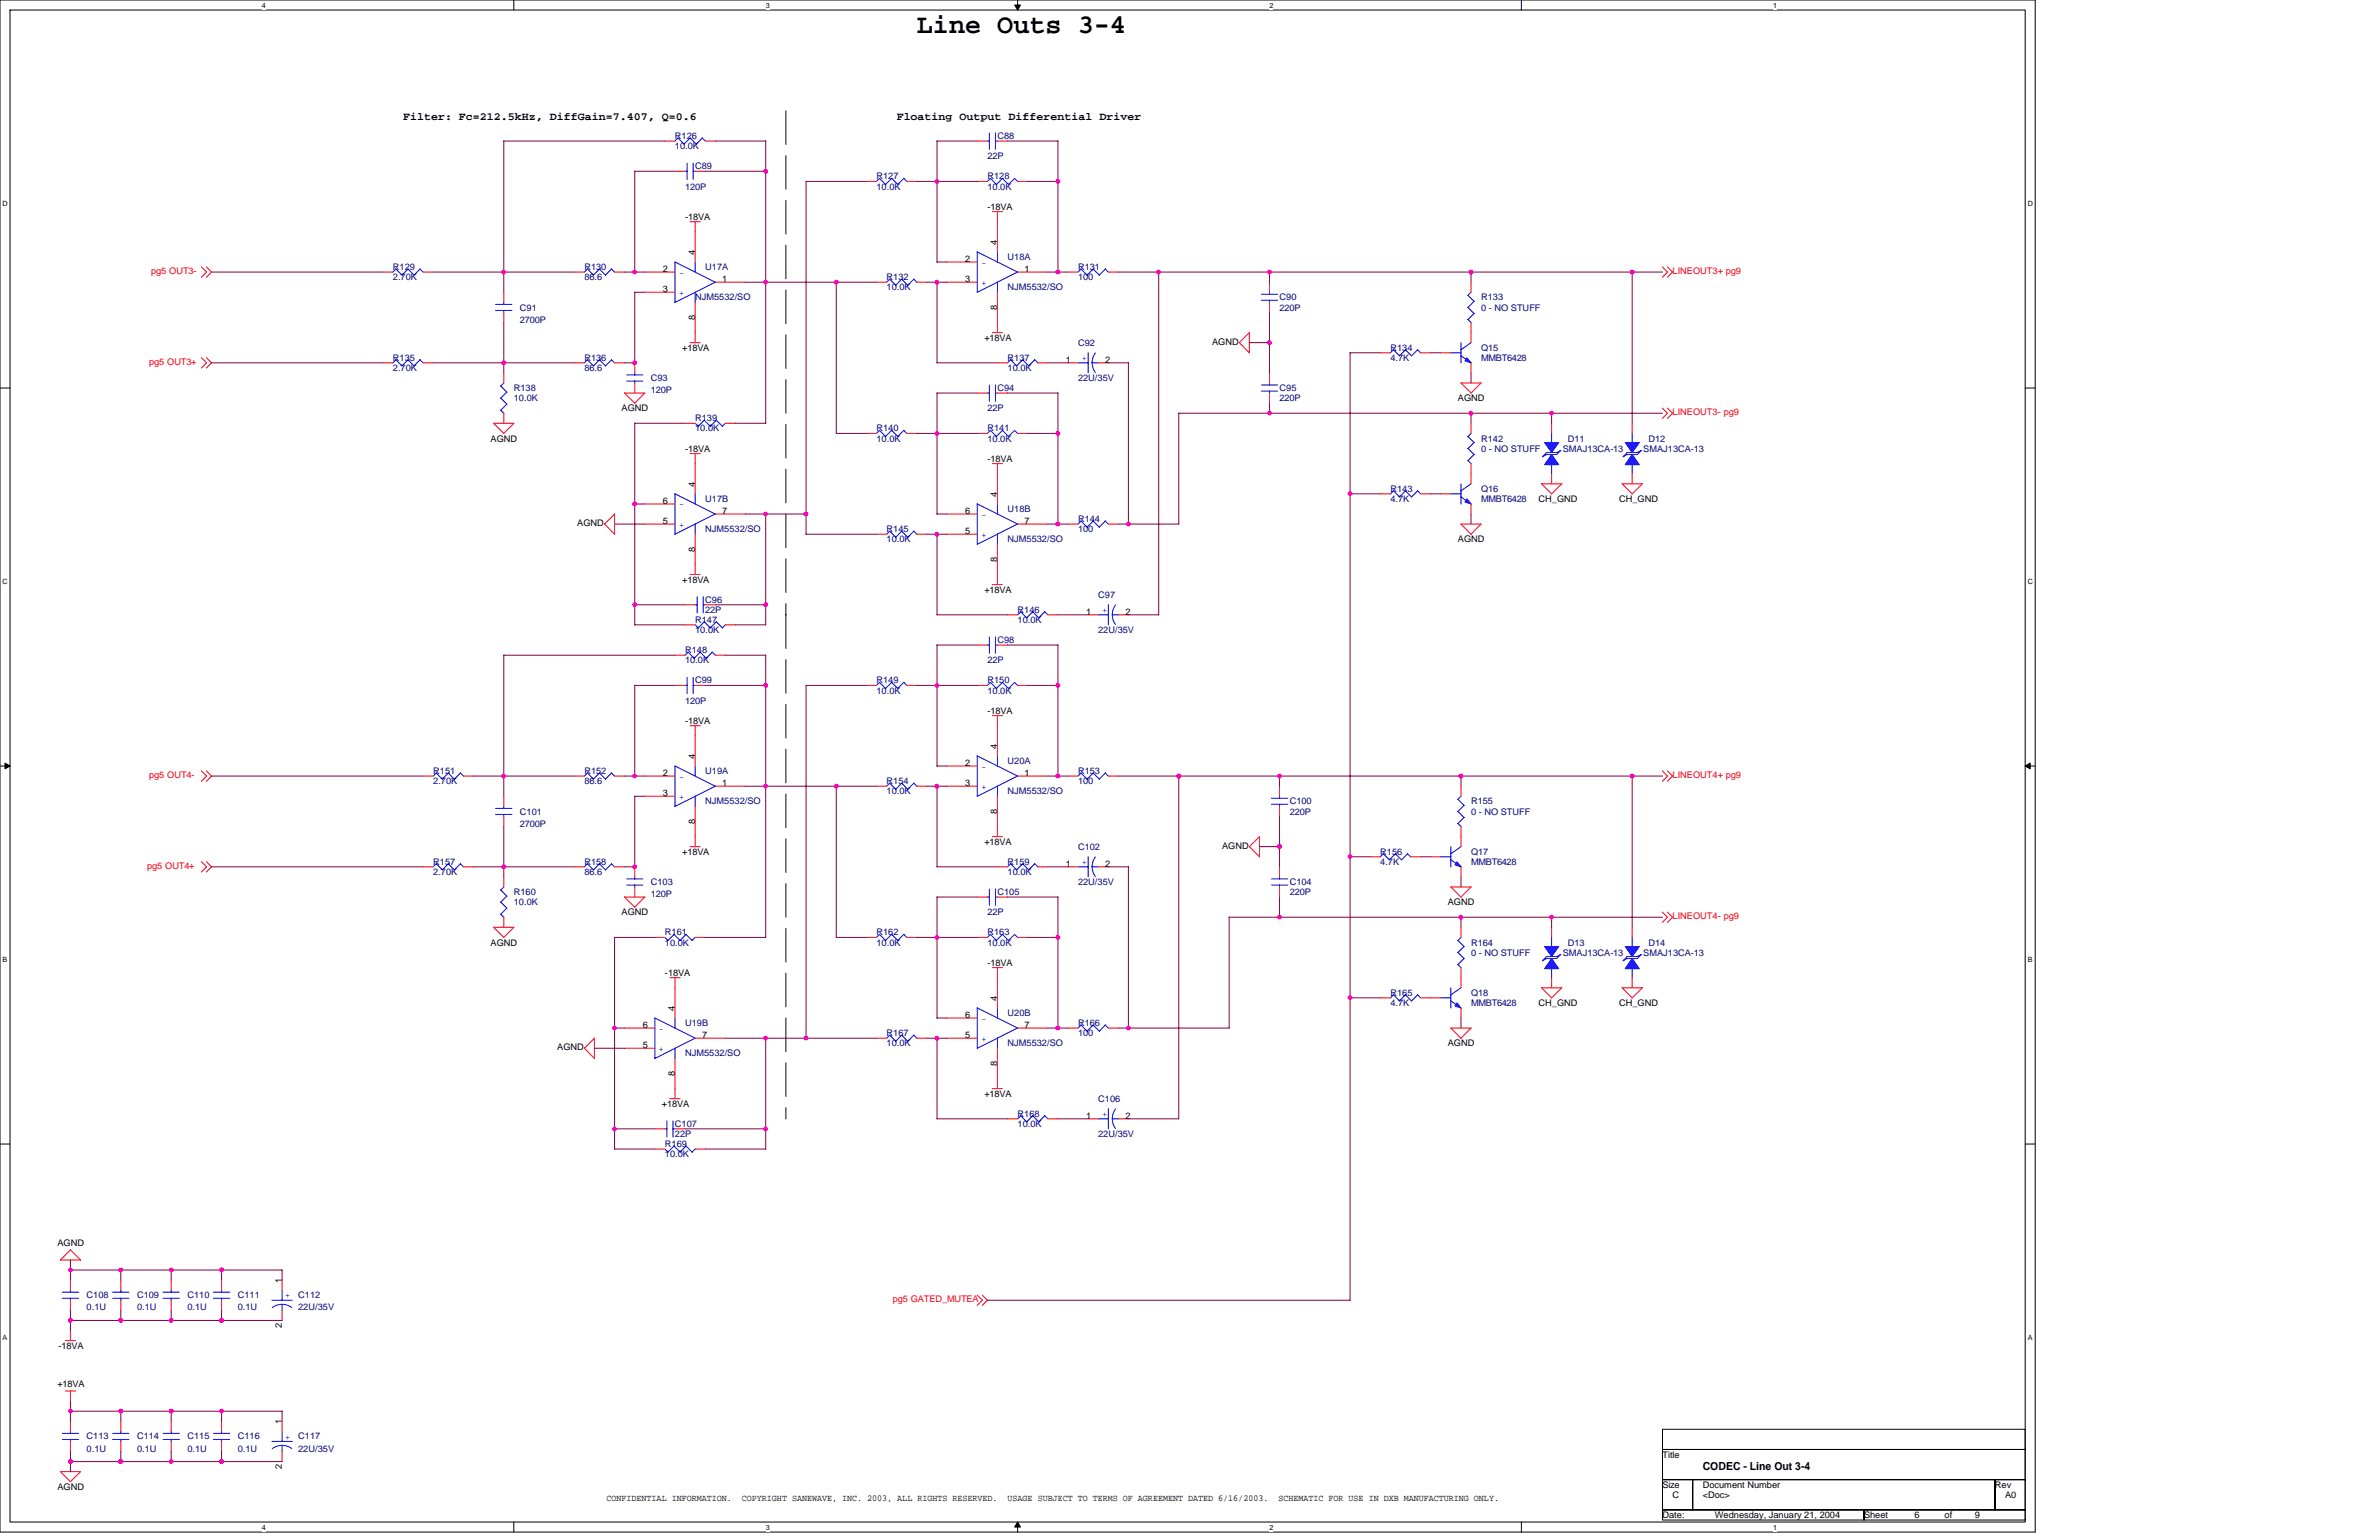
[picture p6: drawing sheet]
<svg xmlns="http://www.w3.org/2000/svg" width="432mm" height="279mm" viewBox="0 0 432 279" stroke-linecap="round" stroke-linejoin="round" font-family="sans-serif">
<defs><g id="words">
<text font-size="4.9" x="166.4" y="6">Line Outs 3-4</text>
<g font-size="2">
<text x="73.2" y="21.8">Filter: Fc=212.5kHz, DiffGain=7.407, Q=0.6</text>
<text x="162.8" y="21.8">Floating Output Differential Driver</text>
<text x="309.1" y="266.7">CODEC - Line Out 3-4</text>
</g>
<g font-size="1.7" fill="#000080">
<text x="122.5" y="25.3">R126</text>
<text x="122.5" y="27.1">10.0K</text>
<text x="179.2" y="28.9">22P</text>
<text x="181" y="25.3">C88</text>
<text x="124.4" y="34.4">120P</text>
<text x="126.2" y="30.7">C89</text>
<text x="159.1" y="32.6">R127</text>
<text x="159.1" y="34.4">10.0K</text>
<text x="179.2" y="32.6">R128</text>
<text x="179.2" y="34.4">10.0K</text>
<text x="182.9" y="47.2">U18A</text>
<text x="71.3" y="49">R129</text>
<text x="71.3" y="50.8">2.70K</text>
<text x="106.1" y="49">R130</text>
<text x="106.1" y="50.8">86.6</text>
<text x="128" y="49">U17A</text>
<text x="160.9" y="50.8">R132</text>
<text x="160.9" y="52.7">10.0K</text>
<text x="182.9" y="52.7">NJM5532/SO</text>
<text x="195.7" y="49">R131</text>
<text x="195.7" y="50.8">100</text>
<text x="94.4" y="56.3">C91</text>
<text x="94.4" y="58.5">2700P</text>
<text x="126.2" y="54.5">NJM5532/SO</text>
<text x="232.2" y="54.5">C90</text>
<text x="232.2" y="56.3">220P</text>
<text x="268.8" y="54.5">R133</text>
<text x="268.8" y="56.3">0 - NO STUFF</text>
<text x="71.3" y="65.5">R135</text>
<text x="106.1" y="65.5">R136</text>
<text x="182.9" y="65.5">R137</text>
<text x="195.7" y="62.7">C92</text>
<text x="252.4" y="63.6">R134</text>
<text x="252.4" y="65.5">4.7K</text>
<text x="268.8" y="63.6">Q15</text>
<text x="268.8" y="65.5">MMBT6428</text>
<text x="71.3" y="67.3">2.70K</text>
<text x="93.3" y="71">R138</text>
<text x="106.1" y="67.3">86.6</text>
<text x="118.1" y="69.1">C93</text>
<text x="118.1" y="71.3">120P</text>
<text x="181" y="71">C94</text>
<text x="182.9" y="67.3">10.0K</text>
<text x="195.7" y="69.1">22U/35V</text>
<text x="232.2" y="71">C95</text>
<text x="93.3" y="72.8">10.0K</text>
<text x="126.2" y="76.5">R139</text>
<text x="179.2" y="74.6">22P</text>
<text x="232.2" y="72.8">220P</text>
<text x="126.2" y="78.3">10.0K</text>
<text x="159.1" y="78.3">R140</text>
<text x="159.1" y="80.1">10.0K</text>
<text x="179.2" y="78.3">R141</text>
<text x="179.2" y="80.1">10.0K</text>
<text x="268.8" y="80.1">R142</text>
<text x="268.8" y="81.9">0 - NO STUFF</text>
<text x="283.6" y="81.9">SMAJ13CA-13</text>
<text x="284.5" y="80.1">D11</text>
<text x="298.3" y="81.9">SMAJ13CA-13</text>
<text x="299.2" y="80.1">D12</text>
<text x="252.4" y="89.3">R143</text>
<text x="268.8" y="89.3">Q16</text>
<text x="128" y="91.1">U17B</text>
<text x="182.9" y="92.9">U18B</text>
<text x="195.7" y="94.7">R144</text>
<text x="252.4" y="91.1">4.7K</text>
<text x="268.8" y="91.1">MMBT6428</text>
<text x="128" y="96.6">NJM5532/SO</text>
<text x="160.9" y="96.6">R145</text>
<text x="160.9" y="98.4">10.0K</text>
<text x="182.9" y="98.4">NJM5532/SO</text>
<text x="195.7" y="96.6">100</text>
<text x="126.2" y="113">R147</text>
<text x="128" y="109.4">C96</text>
<text x="128" y="111.2">22P</text>
<text x="184.7" y="111.2">R146</text>
<text x="184.7" y="113">10.0K</text>
<text x="199.3" y="108.5">C97</text>
<text x="124.4" y="118.5">R148</text>
<text x="126.2" y="114.9">10.0K</text>
<text x="181" y="116.7">C98</text>
<text x="199.3" y="114.9">22U/35V</text>
<text x="124.4" y="120.4">10.0K</text>
<text x="126.2" y="124">C99</text>
<text x="159.1" y="124">R149</text>
<text x="159.1" y="125.8">10.0K</text>
<text x="179.2" y="124">R150</text>
<text x="179.2" y="125.8">10.0K</text>
<text x="179.2" y="120.4">22P</text>
<text x="124.4" y="127.7">120P</text>
<text x="78.6" y="140.5">R151</text>
<text x="78.6" y="142.3">2.70K</text>
<text x="106.1" y="140.5">R152</text>
<text x="106.1" y="142.3">86.6</text>
<text x="128" y="140.5">U19A</text>
<text x="160.9" y="142.3">R154</text>
<text x="182.9" y="138.6">U20A</text>
<text x="195.7" y="140.5">R153</text>
<text x="195.7" y="142.3">100</text>
<text x="94.4" y="147.8">C101</text>
<text x="94.4" y="150">2700P</text>
<text x="128" y="145.9">NJM5532/SO</text>
<text x="160.9" y="144.1">10.0K</text>
<text x="182.9" y="144.1">NJM5532/SO</text>
<text x="234.1" y="145.9">C100</text>
<text x="234.1" y="147.8">220P</text>
<text x="267" y="145.9">R155</text>
<text x="267" y="147.8">0 - NO STUFF</text>
<text x="195.7" y="154.2">C102</text>
<text x="250.5" y="155.1">R156</text>
<text x="267" y="155.1">Q17</text>
<text x="78.6" y="156.9">R157</text>
<text x="78.6" y="158.8">2.70K</text>
<text x="106.1" y="156.9">R158</text>
<text x="106.1" y="158.8">86.6</text>
<text x="118.1" y="160.6">C103</text>
<text x="182.9" y="156.9">R159</text>
<text x="182.9" y="158.8">10.0K</text>
<text x="195.7" y="160.6">22U/35V</text>
<text x="234.1" y="160.6">C104</text>
<text x="250.5" y="156.9">4.7K</text>
<text x="267" y="156.9">MMBT6428</text>
<text x="93.3" y="162.4">R160</text>
<text x="93.3" y="164.2">10.0K</text>
<text x="118.1" y="162.8">120P</text>
<text x="179.2" y="166.1">22P</text>
<text x="181" y="162.4">C105</text>
<text x="234.1" y="162.4">220P</text>
<text x="120.7" y="169.7">R161</text>
<text x="120.7" y="171.6">10.0K</text>
<text x="159.1" y="169.7">R162</text>
<text x="159.1" y="171.6">10.0K</text>
<text x="179.2" y="169.7">R163</text>
<text x="179.2" y="171.6">10.0K</text>
<text x="267" y="171.6">R164</text>
<text x="267" y="173.4">0 - NO STUFF</text>
<text x="283.6" y="173.4">SMAJ13CA-13</text>
<text x="284.5" y="171.6">D13</text>
<text x="298.3" y="173.4">SMAJ13CA-13</text>
<text x="299.2" y="171.6">D14</text>
<text x="182.9" y="184.4">U20B</text>
<text x="252.4" y="180.7">R165</text>
<text x="252.4" y="182.5">4.7K</text>
<text x="267" y="180.7">Q18</text>
<text x="267" y="182.5">MMBT6428</text>
<text x="124.4" y="186.2">U19B</text>
<text x="124.4" y="191.7">NJM5532/SO</text>
<text x="160.9" y="188">R167</text>
<text x="160.9" y="189.8">10.0K</text>
<text x="182.9" y="189.8">NJM5532/SO</text>
<text x="195.7" y="186.2">R166</text>
<text x="195.7" y="188">100</text>
<text x="184.7" y="202.6">R168</text>
<text x="199.3" y="199.9">C106</text>
<text x="120.7" y="208.1">R169</text>
<text x="120.7" y="210">10.0K</text>
<text x="122.5" y="204.5">C107</text>
<text x="122.5" y="206.3">22P</text>
<text x="184.7" y="204.5">10.0K</text>
<text x="199.3" y="206.3">22U/35V</text>
<text x="15.7" y="235.6">C108</text>
<text x="15.7" y="237.7">0.1U</text>
<text x="24.9" y="235.6">C109</text>
<text x="24.9" y="237.7">0.1U</text>
<text x="34" y="235.6">C110</text>
<text x="34" y="237.7">0.1U</text>
<text x="43.2" y="235.6">C111</text>
<text x="43.2" y="237.7">0.1U</text>
<text x="54.1" y="235.6">C112</text>
<text x="54.1" y="237.7">22U/35V</text>
<text x="15.7" y="261.2">C113</text>
<text x="15.7" y="263.4">0.1U</text>
<text x="24.9" y="261.2">C114</text>
<text x="24.9" y="263.4">0.1U</text>
<text x="34" y="261.2">C115</text>
<text x="34" y="263.4">0.1U</text>
<text x="43.2" y="261.2">C116</text>
<text x="43.2" y="263.4">0.1U</text>
<text x="54.1" y="261.2">C117</text>
<text x="54.1" y="263.4">22U/35V</text>
</g>
<g font-size="1.7">
<text x="124.4" y="39.9">-18VA</text>
<text x="179.2" y="38.1">-18VA</text>
<text x="126.2" y="46.3" transform="rotate(-90 126.2 46.3)">4</text>
<text x="175.2" y="47.5">2</text>
<text x="181" y="44.4" transform="rotate(-90 181 44.4)">4</text>
<text x="120.3" y="53">3</text>
<text x="120.3" y="49.3">2</text>
<text x="131.1" y="51.2">1</text>
<text x="175.2" y="51.2">3</text>
<text x="186" y="49.3">1</text>
<text x="126.2" y="58" transform="rotate(-90 126.2 58)">8</text>
<text x="181" y="56.2" transform="rotate(-90 181 56.2)">8</text>
<text x="123.8" y="63.6">+18VA</text>
<text x="178.7" y="61.8">+18VA</text>
<text x="193.5" y="65.8">1</text>
<text x="200.6" y="65.8">2</text>
<text x="220" y="62.5">AGND</text>
<text x="112.8" y="74.6">AGND</text>
<text x="264.6" y="72.8">AGND</text>
<text x="89" y="80.1">AGND</text>
<text x="124.4" y="81.9">-18VA</text>
<text x="179.2" y="83.8">-18VA</text>
<text x="126.2" y="88.3" transform="rotate(-90 126.2 88.3)">4</text>
<text x="104.8" y="95.5">AGND</text>
<text x="120.3" y="95.1">5</text>
<text x="120.3" y="91.4">6</text>
<text x="131.1" y="93.2">7</text>
<text x="175.2" y="93.2">6</text>
<text x="181" y="90.2" transform="rotate(-90 181 90.2)">4</text>
<text x="186" y="95.1">7</text>
<text x="279.3" y="91.1">CH_GND</text>
<text x="293.9" y="91.1">CH_GND</text>
<text x="126.2" y="100.1" transform="rotate(-90 126.2 100.1)">8</text>
<text x="175.2" y="96.9">5</text>
<text x="181" y="101.9" transform="rotate(-90 181 101.9)">8</text>
<text x="264.6" y="98.4">AGND</text>
<text x="123.8" y="105.7">+18VA</text>
<text x="178.7" y="107.5">+18VA</text>
<text x="197.1" y="111.5">1</text>
<text x="204.3" y="111.5">2</text>
<text x="124.4" y="131.3">-18VA</text>
<text x="179.2" y="129.5">-18VA</text>
<text x="126.2" y="137.7" transform="rotate(-90 126.2 137.7)">4</text>
<text x="181" y="135.9" transform="rotate(-90 181 135.9)">4</text>
<text x="120.3" y="140.8">2</text>
<text x="131.1" y="142.6">1</text>
<text x="175.2" y="142.6">3</text>
<text x="175.2" y="139">2</text>
<text x="186" y="140.8">1</text>
<text x="120.3" y="144.4">3</text>
<text x="126.2" y="149.5" transform="rotate(-90 126.2 149.5)">8</text>
<text x="181" y="147.6" transform="rotate(-90 181 147.6)">8</text>
<text x="123.8" y="155.1">+18VA</text>
<text x="178.7" y="153.3">+18VA</text>
<text x="221.8" y="154">AGND</text>
<text x="193.5" y="157.2">1</text>
<text x="200.6" y="157.2">2</text>
<text x="112.8" y="166.1">AGND</text>
<text x="262.8" y="164.2">AGND</text>
<text x="89" y="171.6">AGND</text>
<text x="120.7" y="177">-18VA</text>
<text x="179.2" y="175.2">-18VA</text>
<text x="122.5" y="183.4" transform="rotate(-90 122.5 183.4)">4</text>
<text x="175.2" y="184.7">6</text>
<text x="181" y="181.6" transform="rotate(-90 181 181.6)">4</text>
<text x="279.3" y="182.5">CH_GND</text>
<text x="293.9" y="182.5">CH_GND</text>
<text x="101.1" y="190.6">AGND</text>
<text x="116.7" y="190.2">5</text>
<text x="116.7" y="186.5">6</text>
<text x="127.4" y="188.3">7</text>
<text x="175.2" y="188.3">5</text>
<text x="186" y="186.5">7</text>
<text x="262.8" y="189.8">AGND</text>
<text x="122.5" y="195.2" transform="rotate(-90 122.5 195.2)">8</text>
<text x="181" y="193.4" transform="rotate(-90 181 193.4)">8</text>
<text x="120.1" y="200.8">+18VA</text>
<text x="178.7" y="199">+18VA</text>
<text x="197.1" y="203">1</text>
<text x="204.3" y="203">2</text>
<text x="10.4" y="226.1">AGND</text>
<text x="51.2" y="232.8" transform="rotate(-90 51.2 232.8)">1</text>
<text x="10.6" y="244.7">-18VA</text>
<text x="51.2" y="240.9" transform="rotate(-90 51.2 240.9)">2</text>
<text x="10.4" y="251.7">+18VA</text>
<text x="51.2" y="258.4" transform="rotate(-90 51.2 258.4)">1</text>
<text x="51.2" y="266.5" transform="rotate(-90 51.2 266.5)">2</text>
<text x="301.8" y="264.5">Title</text>
<text x="301.8" y="269.9">Size</text>
<text x="309.1" y="269.9">Document Number</text>
<text x="362.1" y="269.9">Rev</text>
<text x="10.4" y="270.3">AGND</text>
<text x="110.1" y="272.3">CONFIDENTIAL INFORMATION.</text>
<text x="134.7" y="272.3">COPYRIGHT SANEWAVE, INC. 2003, ALL RIGHTS RESERVED.</text>
<text x="182.9" y="272.3">USAGE SUBJECT TO TERMS OF AGREEMENT DATED 6/16/2003.</text>
<text x="232" y="272.3">SCHEMATIC FOR USE IN DXB MANUFACTURING ONLY.</text>
<text x="301.8" y="275.4">Date:</text>
<text x="303.6" y="271.8">C</text>
<text x="309.1" y="271.8">&lt;Doc&gt;</text>
<text x="311.3" y="275.4">Wednesday, January 21, 2004</text>
<text x="338.3" y="275.4">Sheet</text>
<text x="347.5" y="275.4">6</text>
<text x="353" y="275.4">of</text>
<text x="358.4" y="275.4">9</text>
<text x="363.9" y="271.8">A0</text>
</g>
<g font-size="1.7" fill="#00f">
<text x="179" y="47.3" transform="rotate(180 179 47.3)">-</text>
<text x="124.2" y="49.1" transform="rotate(180 124.2 49.1)">-</text>
<text x="124.2" y="52.7" transform="rotate(180 124.2 52.7)">+</text>
<text x="179" y="50.9" transform="rotate(180 179 50.9)">+</text>
<text x="197.3" y="65.5" transform="rotate(-90 197.3 65.5)">+</text>
<text x="124.2" y="91.1" transform="rotate(180 124.2 91.1)">-</text>
<text x="124.2" y="94.8" transform="rotate(180 124.2 94.8)">+</text>
<text x="179" y="93" transform="rotate(180 179 93)">-</text>
<text x="179" y="96.6" transform="rotate(180 179 96.6)">+</text>
<text x="200.9" y="111.2" transform="rotate(-90 200.9 111.2)">+</text>
<text x="124.2" y="140.5" transform="rotate(180 124.2 140.5)">-</text>
<text x="179" y="138.7" transform="rotate(180 179 138.7)">-</text>
<text x="179" y="142.4" transform="rotate(180 179 142.4)">+</text>
<text x="124.2" y="144.2" transform="rotate(180 124.2 144.2)">+</text>
<text x="197.3" y="156.9" transform="rotate(-90 197.3 156.9)">+</text>
<text x="179" y="184.4" transform="rotate(180 179 184.4)">-</text>
<text x="120.5" y="186.2" transform="rotate(180 120.5 186.2)">-</text>
<text x="120.5" y="189.9" transform="rotate(180 120.5 189.9)">+</text>
<text x="179" y="188.1" transform="rotate(180 179 188.1)">+</text>
<text x="200.9" y="202.6" transform="rotate(-90 200.9 202.6)">+</text>
<text x="51.8" y="235.6">+</text>
<text x="51.8" y="261.2">+</text>
</g>
<g font-size="1.7" fill="#f00">
<text x="27.4" y="49.8">pg5 OUT3-</text>
<text x="303.6" y="49.8">LINEOUT3+ pg9</text>
<text x="27.1" y="66.2">pg5 OUT3+</text>
<text x="303.6" y="75.4">LINEOUT3- pg9</text>
<text x="27.1" y="141.2">pg5 OUT4-</text>
<text x="303.6" y="141.2">LINEOUT4+ pg9</text>
<text x="26.7" y="157.6">pg5 OUT4+</text>
<text x="303.6" y="166.8">LINEOUT4- pg9</text>
<text x="162" y="236.3">pg5 GATED_MUTEA</text>
</g>
<g font-size="1.3">
<text x="47.5" y="1.4">4</text>
<text x="139" y="1.4">3</text>
<text x="230.4" y="1.4">2</text>
<text x="321.9" y="1.4">1</text>
<text x=".5" y="37.3">D</text>
<text x="368" y="37.3">D</text>
<text x=".5" y="105.9">C</text>
<text x="368" y="105.9">C</text>
<text x=".5" y="174.5">B</text>
<text x="368" y="174.5">B</text>
<text x=".5" y="243">A</text>
<text x="368" y="243">A</text>
<text x="47.5" y="277.5">4</text>
<text x="139" y="277.5">3</text>
<text x="230.4" y="277.5">2</text>
<text x="321.9" y="277.5">1</text>
</g>
</g></defs>
<path d="M0 0h369.4v278h-369.4zM1.8 1.8h365.8v274.3h-365.8z" fill="none" stroke="#000" stroke-width=".18"/>
<g fill="#fff">
<path d="M47.5 .2h.8v1.5h-.8z"/>
<path d="M47.5 276.3h.8v1.5h-.8z"/>
</g>
<path d="M93.3 0v1.8M93.3 276.1v1.9" fill="none" stroke="#000" stroke-width=".18"/>
<g fill="#fff">
<path d="M139 .2h.7v1.5h-.7z"/>
<path d="M139 276.3h.7v1.5h-.7z"/>
</g>
<path d="M184.7 0v1.8M184.7 276.1v1.9" fill="none" stroke="#000" stroke-width=".18"/>
<path d="M184.2 .9h1l-.5 .9zM184.7 276.1l.5 1h-1z" fill="#000" stroke="#000" stroke-width=".18"/>
<g fill="#fff">
<path d="M230.4 .2h.7v1.5h-.7z"/>
<path d="M230.4 276.3h.7v1.5h-.7z"/>
</g>
<path d="M276.1 0v1.8M276.1 276.1v1.9" fill="none" stroke="#000" stroke-width=".18"/>
<g fill="#fff">
<path d="M321.9 .2h.7v1.5h-.7z"/>
<path d="M321.9 276.3h.7v1.5h-.7z"/>
<path d="M.5 36.1h.9v1.5h-.9z"/>
<path d="M368 36.1h1v1.5h-1z"/>
<path d="M.5 104.7h.9v1.5h-.9z"/>
<path d="M368 104.7h1v1.5h-1z"/>
</g>
<path d="M0 70.4h1.8M367.6 70.4h1.8" fill="none" stroke="#000" stroke-width=".18"/>
<g fill="#fff">
<path d="M.5 173.3h.8v1.4h-.8z"/>
<path d="M368 173.3h.9v1.4h-.9z"/>
</g>
<path d="M0 139h1.8M367.6 139h1.8" fill="none" stroke="#000" stroke-width=".18"/>
<path d="M.9 138.5l.9 .5-.9 .5zM367.6 139l.9-.5v1z" fill="#000" stroke="#000" stroke-width=".18"/>
<g fill="#fff">
<path d="M.5 241.9h.8v1.4h-.8z"/>
<path d="M368 241.9h.9v1.4h-.9z"/>
</g>
<path d="M0 207.6h1.8M367.6 207.6h1.8M301.8 259.3h65.8v3.7h-65.8zM301.8 263h65.8v5.5h-65.8zM301.8 268.5h5.4v5.4h-5.4zM301.8 273.9h36.5v1.9h-36.5zM307.2 268.5h54.9v5.4h-54.9zM338.3 273.9h29.3v1.9h-29.3zM362.1 268.5h5.5v5.4h-5.5z" fill="none" stroke="#000" stroke-width=".18"/>
<path d="M142.6 20.1v91.5M142.6 111.5v91.5" fill="none" stroke="#000" stroke-width=".18" stroke-dasharray="6.1 2"/>
<g fill="none" stroke="#f00" stroke-width=".18">
<path d="M120.7 25.6h1.8M122.5 31.1h1.9M126.2 31.1h1.8M128 25.6h1.8M157.3 32.9h1.8M164.6 32.9h1.8M177.4 25.6h1.8M177.4 32.9h1.8M180.1 38.4h1.9M181 38.4v7.3M181 25.6h1.9M184.7 32.9h1.8"/>
<path d="M36.6 48.4l.9 1-.9 .9M37.5 48.4l.9 1-.9 .9M69.5 49.4h1.8M76.8 49.4h1.8M91.4 53v1.9M91.4 56.7v1.8M104.2 49.4h1.9M111.5 49.4h1.9M117 49.4h5.5M117 53h5.5M125.3 40.2h1.8M126.2 40.2v7.3"/>
<path d="M126.2 54.9v7.3M129.8 51.2h5.5M159.1 51.2h1.8M166.4 51.2h1.8M171.9 51.2h5.5M171.9 47.5h5.5M181 53v7.3M184.7 49.4h5.5M193.8 49.4h1.9M201.2 49.4h1.8M230.4 51.2v1.8M230.4 54.9v1.8"/>
<path d="M267 51.2v1.8M267 58.5v3.7M301.7 48.4l1 1-1 .9M302.6 48.4l1 1-1 .9M36.6 64.9l.9 .9-.9 1M37.5 64.9l.9 .9-.9 1M69.5 65.8h1.8M76.8 65.8h1.8M89.6 76.8l1.8 1.9 1.9-1.9M89.6 76.8h3.7M91.4 67.6v1.9M91.4 75v1.8"/>
<path d="M104.2 65.8h1.9M111.5 65.8h1.9M113.3 71.3l1.9 1.9M113.4 71.3h3.7M115.2 65.8v1.8M115.2 69.5v1.8M117 71.3l-1.8 1.9M124.4 76.8h1.8M125.2 62.2h1.9M131.7 76.8h1.8M157.3 78.6h1.8M164.6 78.6h1.8"/>
<path d="M177.4 71.3h1.8M177.4 78.6h1.8M180.1 60.3h1.8M181 71.3h1.9M181 65.8h1.9M184.7 78.6h1.8M188.4 65.8h1.8M193.8 65.8h1.9M199.3 65.8h1.9M226.8 60.3l-1.9 1.8 1.9 1.9v-3.7M230.4 67.6v1.9M230.4 71.3v1.9"/>
<path d="M250.5 64h1.9M257.9 64h1.8M261.5 64h1.8M265.2 69.5l1.8 1.8 1.8-1.8M265.2 69.5h3.6M267 65.8v1.8M267 76.8v1.8M281.6 76.8v1.8M296.2 76.8v1.8M301.7 74l1 1-1 .9M302.6 74l1 1-1 .9M111.6 93.2l-1.9 1.9 1.8 1.8v-3.6"/>
<path d="M117 95.1h5.5M117 91.4h5.5M125.3 82.3h1.8M126.2 82.3v7.3M126.2 96.9v7.3M129.8 93.3h5.5M159.1 96.9h1.8M166.4 96.9h1.8M171.9 96.9h5.5M171.9 93.3h5.5M180.1 84.1h1.9M181 84.1v7.3"/>
<path d="M181 98.7v7.4M184.7 95.1h5.5M193.8 95.1h1.9M201.2 95.1h1.8M250.5 89.6h1.9M257.9 89.6h1.8M261.5 89.6h1.8M265.2 95.1l1.8 1.8 1.8-1.8M265.2 95.1h3.6M267 84.1v3.7M267 91.4v1.9M279.8 87.8h3.7l-1.9 1.8z"/>
<path d="M281.6 85.9v1.9M294.4 87.8l1.8 1.8M294.4 87.8h3.7M296.2 85.9v1.9M298.1 87.8l-1.9 1.8M122.5 118.9h1.9M124.4 113.4h1.8M124.4 109.7h1.8M125.2 104.2h1.9M128 109.7h1.8M129.8 118.9h1.9M131.7 113.4h1.8"/>
<path d="M177.4 117h1.8M180.1 106.1h1.8M181 117h1.9M182.9 111.5h1.8M190.2 111.5h1.8M197.5 111.5h1.8M203 111.5h1.8M36.6 139.9l.9 .9-.9 1M37.5 139.9l.9 .9-.9 1M122.5 124.4h1.9M125.3 131.7h1.8M126.2 131.7v7.3"/>
<path d="M126.2 124.4h1.8M157.3 124.4h1.8M164.6 124.4h1.8M171.9 139h5.5M177.4 124.4h1.8M180.1 129.8h1.9M181 129.8v7.4M184.7 124.4h1.8M301.7 139.9l1 .9-1 1M302.6 139.9l1 .9-1 1M36.6 156.3l.9 1-.9 .9M37.5 156.3l.9 1-.9 .9"/>
<path d="M76.8 157.3h1.8M76.8 140.8h1.8M84.1 157.3h1.8M84.1 140.8h1.8M91.4 144.5v1.8M91.4 148.1v1.8M91.4 159.1v1.8M104.2 157.3h1.9M104.2 140.8h1.9M111.5 157.3h1.9M111.5 140.8h1.9M115.2 157.3v1.8"/>
<path d="M117 140.8h5.5M117 144.5h5.5M125.2 153.6h1.9M126.2 146.3v7.3M129.8 142.6h5.5M159.1 142.6h1.8M166.4 142.6h1.8M171.9 142.6h5.5M180.1 151.8h1.8M181 144.5v7.3M181 157.3h1.9M184.7 140.8h5.5"/>
<path d="M188.4 157.3h1.8M193.8 157.3h1.9M193.8 140.8h1.9M199.3 157.3h1.9M201.2 140.8h1.8M226.7 153.6l1.9-1.8v3.7zM232.2 142.6v1.9M232.2 146.3v1.8M232.2 157.3v1.8M248.7 155.4h1.8M256 155.4h1.9M259.7 155.4h1.8"/>
<path d="M265.2 142.6v1.9M265.2 149.9v3.7M265.2 157.3v1.8M89.6 168.2l1.8 1.9M89.6 168.2h3.7M91.4 166.4v1.8M93.3 168.2l-1.9 1.9M113.3 162.7l1.9 1.9M113.4 162.8h3.7M115.2 160.9v1.9M117 162.8l-1.8 1.8M118.9 170.1h1.8"/>
<path d="M121.6 177.4h1.9M122.5 177.4v7.3M126.2 170.1h1.8M157.3 170.1h1.8M164.6 170.1h1.8M177.4 162.8h1.8M177.4 170.1h1.8M180.1 175.6h1.9M181 175.6v7.3M181 162.8h1.9M184.7 170.1h1.8M232.2 160.9v1.9"/>
<path d="M263.3 160.9l1.9 1.9M263.3 160.9h3.7M265.2 168.2v1.9M265.2 175.6v3.6M267 160.9l-1.8 1.9M279.8 179.2l1.8 1.9 1.9-1.9h-3.7M281.6 168.2v1.9M281.6 177.4v1.8M294.4 179.2l1.8 1.8M294.4 179.2h3.7M296.2 168.2v1.9M296.2 177.4v1.8"/>
<path d="M298.1 179.2l-1.9 1.9M301.7 165.5l1 .9-1 .9M302.6 165.5l1 .9-1 .9M106 190.2l1.9-1.8v3.6zM113.4 186.5h5.5M113.4 190.2h5.5M121.6 199.3h1.8M122.5 192v7.3M126.2 188.4h5.5M159.1 188.4h1.8M166.4 188.4h1.8M171.9 188.4h5.5"/>
<path d="M171.9 184.7h5.5M180.1 197.5h1.8M181 190.2v7.3M184.7 186.5h5.5M193.8 186.5h1.9M201.2 186.5h1.8M250.5 181h1.9M257.9 181h3.6M263.3 186.5l1.9 1.9M263.3 186.5h3.7M265.2 182.9v1.8M267 186.5l-1.8 1.9"/>
<path d="M118.9 208.5h1.8M118.9 204.8h1.8M122.5 204.8h1.9M126.2 208.5h1.8M182.9 203h1.8M190.2 203h1.8M197.5 203h1.8M203 203h1.8M10.9 228.6h3.7M11 228.6l1.8-1.9 1.8 1.9M12.8 232.2v1.9M12.8 235.9v1.8"/>
<path d="M21.9 232.2v1.9M21.9 235.9v1.8M31.1 232.2v1.9M31.1 235.9v1.8M40.2 232.2v1.9M40.2 235.9v1.8M51.2 232.2v1.9M51.2 237.7v1.9M177.4 235l.9 .9-.9 .9M178.3 235l.9 .9-.9 .9M11.9 243.2h1.8M11.9 252.4h1.8"/>
<path d="M12.8 241.4v1.8M12.8 252.4v1.8M12.8 257.9v1.8M21.9 257.9v1.8M31.1 257.9v1.8M40.2 257.9v1.8M51.2 257.9v1.8M10.9 267l1.9 1.8M11 267h3.6M12.8 261.5v1.8M14.6 267l-1.8 1.8M21.9 261.5v1.8"/>
<path d="M31.1 261.5v1.8M40.2 261.5v1.8M51.2 263.3v1.9"/>
</g>
<g fill="none" stroke="#00f" stroke-width=".18">
<path d="M123 25l1.2 1.1M123.1 25l-.6 .6M124.3 31.1h.4M124.7 29.6v3M125.2 25l1.2 1.1M125.3 25l-1.2 1.2M125.8 31.1h.4M125.8 29.6v3M127.4 25l.6 .6M127.5 25l-1.2 1.2M159.6 32.4l1.2 1.1M159.7 32.3l-.6 .6"/>
<path d="M160.7 33.5l1.2-1.2 1.1 1.2M164 32.4l.6 .5M164.1 32.3l-1.2 1.2M179.2 25.6h.4M179.2 32.9l.6-.6 1.1 1.2M179.6 24.1v3M180.7 25.6h.3M180.7 24.1v3M180.9 33.5l1-1.1 1.2 1.1M184.1 32.4l.6 .5M184.2 32.3l-1.2 1.2M71.8 48.8l1.2 1.1"/>
<path d="M71.9 48.8l-.6 .6M74 48.8l1.1 1.1 1.1-1.1M74.1 48.8l-1.2 1.1M76.2 48.8l.6 .6M90 55.2h2.9M90 56.3h2.9M91.4 54.9v.3M91.4 56.3v.4M106.6 48.8l1.1 1.1M106.6 48.8l-.6 .6M108.8 48.8l1.1 1.1M108.8 48.8l-1.1 1.1"/>
<path d="M111 48.8l.5 .6M111 48.8l-1.1 1.1M122.5 47.5l7.3 3.7M122.5 47.5v7.4M126.2 47.5v1.9M126.2 53v1.9M129.9 51.2l-7.4 3.7M165.9 50.7l.5 .5M165.9 50.6l-1.1 1.2-1.1-1.2-1.1 1.2-1.1-1.2-.6 .6M177.4 45.7l7.3 3.7M177.4 45.7v7.3l7.3-3.7M181 45.7v1.8"/>
<path d="M181 51.2v1.8M196.2 48.8l1.1 1.1M196.2 48.8l-.5 .6M198.4 48.8l-1.1 1.1M200.6 48.8l.6 .6M200.6 48.8l-1.1 1.1-1.1-1.1M229 54.5h2.9M229 53.4h2.9M230.4 53v.4M230.4 54.5v.4M266.4 53.6l1.2 1.1M266.4 55.8l1.2 1.1"/>
<path d="M266.4 58l.6 .5M267 53l-.6 .6M267.5 54.7l-1.1 1.1M267.5 56.9l-1.1 1.1M71.8 65.3l1.2 1.1M71.9 65.3l-.6 .5M74 65.3l1.1 1.1 1.1-1.1M74.1 65.3l-1.2 1.1M76.2 65.3l.6 .5M90.9 74.4l.6 .6M91.4 69.5l-.5 .6 1.1 1.1M92 71.1l-1.1 1.1 1.1 1.1"/>
<path d="M92 73.3l-1.1 1.1M106.6 65.3l1.1 1.1M106.6 65.3l-.6 .5M108.8 65.3l1.1 1.1M108.8 65.3l-1.1 1.1M111 65.3l.5 .5M111 65.3l-1.1 1.1M113.7 68h3M113.7 69.1h3M115.2 67.6v.5M115.2 69.1v.4M126.2 76.8l.5 .6"/>
<path d="M126.7 77.3l1.1-1.1 1.1 1.2M128.9 77.3l1.1-1.1 1.1 1.2M131.7 76.8l-.6 .5M159.6 78.1l1.2 1.1M159.7 78.1l-.6 .5M161.8 78.1l1.2 1.1M161.9 78.1l-1.2 1.1M164 78.1l.6 .6M164.1 78.1l-1.2 1.1M179.2 71.3h.4M179.6 69.8v3M179.8 78.1l1.1 1.1"/>
<path d="M179.8 78.1l-.6 .5M180.7 71.3h.3M180.7 69.8v3M181.9 78.1l1.2 1.1M182 78.1l-1.1 1.1M183.4 65.3l1.1 1.1M183.5 65.3l-.6 .5M184.1 78.1l.6 .6M184.2 78.1l-1.2 1.1M185.6 65.3l-1.1 1.1M187.8 65.3l.6 .5M187.8 65.3l-1.1 1.1-1.1-1.1"/>
<path d="M195.7 65.8h1.8M197.5 64v3.6M198.2 65.8h1.1M198.8 64l-.4 .7-.2 1.1 .2 1.1 .4 .7M229 71h2.9M229 69.8h2.9M230.4 69.5v.3M230.4 70.9v.4M252.9 63.4l1.1 1.2 1.1-1.1M252.9 63.5l-.6 .5M255.1 63.4l1.1 1.2 1.1-1.2 .6 .6M263.3 64h1.9"/>
<path d="M265.2 62.2v3.6M265.2 64.6l1.8 1.2M266.4 79.2l1.2 1.1M267 62.2l-1.8 1.3M267 78.6l-.6 .6M281.6 78.6v1.9M296.2 78.6v1.9M122.5 89.6l7.3 3.7M122.5 89.6v7.3l7.4-3.7M126.2 89.6v1.8M126.2 95.1v1.8M161.5 96.4l1.1 1.1"/>
<path d="M161.5 96.4l-.6 .5M163.7 96.4l1.1 1.1M163.7 96.4l-1.1 1.1M165.9 96.4l.5 .5M165.9 96.4l-1.1 1.1M181 91.4v1.9M181 96.9v1.8M184.7 95.1l-7.3-3.7v7.4M184.7 95.1l-7.3 3.6M196.2 94.5l1.1 1.2M196.2 94.5l-.5 .6M200.6 94.5l.6 .6"/>
<path d="M200.6 94.5l-1.1 1.2-1.1-1.2-1.1 1.1M252.9 89l1.1 1.2 1.1-1.2M252.9 89l-.6 .6M255.1 89l1.1 1.2 1.1-1.2 .6 .6M263.3 89.6h1.9M265.2 90.1l1.8 1.4M265.2 87.8v3.7M266.4 81.4l1.2 1.1M266.4 83.6l.6 .5M267 87.8l-1.8 1.3M267.5 80.3l-1.1 1.1M267.5 82.5l-1.1 1.1"/>
<path d="M280.7 82.1h1.8l.8-.4-.8 .8h-1.8l-.7 .4zM281.6 84.1v1.8M295.3 82.1h1.9l.7-.4-.7 .8h-1.9M295.3 82.1l-.7 .8 .7-.4M296.2 84.1v1.8M124.9 118.3l1.1 1.1M124.9 118.3l-.6 .6M126.2 109.7h.3M126.2 113.4l.5 .5 1.1-1.1 1.1 1.1M126.5 108.2v3M127.1 118.3l1.1 1.1M127.1 118.3l-1.1 1.1"/>
<path d="M127.6 109.7h.4M127.6 108.2v3M128.9 113.9l1.1-1.1 1.1 1.1M129.3 118.3l.5 .6M129.3 118.3l-1.1 1.1M131.7 113.3l-.6 .6M179.2 117h.4M179.6 115.6v2.9M180.7 117h.3M180.7 115.6v2.9M184.7 111.5l.6-.5 1.1 1.1M187.5 111l1.1 1.1"/>
<path d="M187.5 111l-1.1 1.1M189.6 111l.6 .6M189.7 111l-1.2 1.1M199.3 111.5h1.9M201.2 109.7v3.7M201.9 111.5h1.1M202.5 109.7l-.4 .7-.2 1.1 .2 1.2 .4 .6M122.5 139l7.3 3.6M122.5 139v7.3M124.3 124.4h.4M124.7 122.9v2.9M125.8 124.4h.4"/>
<path d="M125.8 122.9v2.9M126.2 139v1.8M159.6 123.8l1.2 1.1M159.7 123.8l-.6 .6M164 123.8l.6 .6M164.1 123.8l-1.1 1.1-1.1-1.1-1.2 1.1M177.4 137.1l7.3 3.7M177.4 137.2v7.3l7.3-3.7M179.2 124.4l.6-.6 1.1 1.1 1.1-1.1 1.1 1.1M181 137.1v1.9M184.1 123.8l.6 .6M184.2 123.8l-1.2 1.1"/>
<path d="M79.2 140.2l1.1 1.2M79.2 156.7l1.1 1.1 1.1-1.1M79.2 140.3l-.6 .5M79.2 156.7l-.6 .6M81.3 140.2l1.2 1.2M81.3 156.7l1.1 1.1 1.2-1.1M81.4 140.3l-1.1 1.1M83.5 140.2l.6 .6M83.5 156.7l.6 .6M83.6 140.3l-1.2 1.1M90 146.7h2.9M90 147.8h2.9"/>
<path d="M91.4 146.3v.4M91.4 147.8v.3M106.6 156.7l1.1 1.1M106.6 140.2l1.1 1.2M106.6 156.7l-.6 .6M106.6 140.3l-.6 .5M108.8 156.7l1.1 1.1M108.8 140.2l1.1 1.2M108.8 156.7l-1.1 1.1M108.8 140.3l-1.1 1.1M111 156.7l.5 .6M111 140.2l.5 .6"/>
<path d="M111 156.7l-1.1 1.1M111 140.3l-1.1 1.1M113.7 159.5h3M115.2 159.1v.4M126.2 144.4v1.9M129.9 142.6l-7.4 3.7M165.9 142.1l.5 .6M165.9 142.1l-1.1 1.1-1.1-1.1-1.1 1.1-1.1-1.1-.6 .5M181 142.6v1.9M183.4 156.7l1.1 1.1M183.5 156.7l-.6 .6M185.6 156.7l-1.1 1.1"/>
<path d="M187.8 156.7l.6 .6M187.8 156.7l-1.1 1.1-1.1-1.1M195.7 157.3h1.8M196.2 140.3l1.1 1.1M196.2 140.2l-.5 .6M197.5 155.4v3.7M198.2 157.3h1.1M198.4 140.3l1.1 1.1M198.4 140.2l-1.1 1.2M198.8 155.5l-.4 .6-.2 1.1 .2 1.2 .4 .6M200.6 140.3l.6 .5M200.6 140.2l-1.1 1.2"/>
<path d="M230.8 159.5h2.9M230.8 145.9h2.9M230.8 144.8h2.9M232.2 144.4v.4M232.2 145.9v.4M232.2 159.1v.4M251.1 154.9l1.1 1.1M251.1 154.9l-.6 .6M253.3 154.9l1.1 1.1 1.1-1.1M253.3 154.9l-1.1 1.1M255.5 154.9l.5 .5M261.5 155.4h1.8"/>
<path d="M263.3 156l1.9 1.3M263.3 153.6v3.7M264.6 145l1.1 1.1M264.6 147.2l1.1 1.1M264.6 149.4l.6 .6M265.2 153.6l-1.9 1.3M265.2 144.5l-.6 .5M265.7 146.1l-1.1 1.1M265.7 148.3l-1.1 1.1M90.9 165.9l.6 .5M91.4 160.9l-.5 .6 1.1 1.1M92 162.6l-1.1 1.1 1.1 1.1"/>
<path d="M92 164.8l-1.1 1.1M113.7 160.6h3M115.2 160.6v.4M120.7 170.1l.6 .5M122.3 169.5l1.2 1.1M122.4 169.5l-1.2 1.1M124.5 169.5l1.1 1.1M124.5 169.5l-1.1 1.1M126.2 170.1l-.6 .5M159.6 169.5l1.2 1.1M159.7 169.5l-.6 .6M161.8 169.5l1.2 1.1"/>
<path d="M161.9 169.5l-1.2 1.1M164 169.5l.6 .6M164.1 169.5l-1.2 1.1M179.2 162.8h.4M179.6 161.3v2.9M179.8 169.5l1.1 1.1M179.8 169.5l-.6 .6M180.7 162.8h.3M180.7 161.3v2.9M181.9 169.5l1.2 1.1M182 169.5l-1.1 1.1M184.1 169.5l.6 .6"/>
<path d="M184.2 169.5l-1.2 1.1M230.8 160.6h2.9M232.2 160.5v.4M263.3 179.2v3.7M264.6 170.6l1.1 1.1M264.6 172.8l1.1 1.1M264.6 175l.6 .6M265.2 179.2l-1.9 1.3M265.2 170.1l-.6 .5M265.7 171.7l-1.1 1.1M265.7 173.9l-1.1 1.1M280.7 173.5h1.8l.8-.3-.8 .7h-1.8l-.7 .4z"/>
<path d="M281.6 170.1v1.8M281.6 175.5v1.9M295.3 173.5h1.9l.7-.3-.7 .7h-1.9M295.3 173.5l-.7 .8 .7-.4M296.2 170.1v1.8M296.2 175.5v1.9M118.9 184.7l7.3 3.6-7.3 3.7v-7.3M122.5 184.7v1.8M122.5 190.2v1.8M160.9 188.4l.6-.6 1.1 1.1M162.6 188.9l1.1-1.1 1.1 1.1M165.9 187.8l.5 .6"/>
<path d="M165.9 187.8l-1.1 1.1M181 182.9v1.8M181 188.3v1.9M184.7 186.5l-7.3-3.6v7.3M184.7 186.5l-7.3 3.7M196.2 186l1.1 1.1M196.2 185.9l-.5 .6M200.6 186l.6 .5M200.6 185.9l-1.1 1.2-1.1-1.1-1.1 1.1M252.9 180.5l1.1 1.1 1.1-1.1M252.9 180.5l-.6 .6M255.1 180.5l1.1 1.1 1.1-1.1"/>
<path d="M257.3 180.5l.6 .5M261.5 181h1.8M263.3 181.6l1.9 1.3M120.7 204.8h.4M120.7 208.5l.6 .5M121.1 203.3v3M122.1 204.8h.4M122.2 203.3v3M122.3 207.9l1.2 1.1M122.4 207.9l-1.2 1.1M124.5 207.9l1.1 1.1M124.5 207.9l-1.1 1.1"/>
<path d="M126.2 208.4l-.6 .6M187.5 202.4l-1.1 1.2-1.1-1.2-.6 .6M189.6 202.4l.6 .6M189.7 202.4l-1.1 1.2-1.1-1.2M199.3 203h1.9M201.2 201.1v3.7M201.9 203h1.1M202.5 201.2l-.4 .7-.2 1.1 .2 1.1 .4 .6M11.3 235.5h3M11.3 234.4h3M12.8 234.1v.3M12.8 235.5v.4"/>
<path d="M20.4 235.5h3M20.4 234.4h3M21.9 234.1v.3M21.9 235.5v.4M29.6 235.5h3M29.6 234.4h3M31.1 234.1v.3M31.1 235.5v.4M38.7 235.5h3M38.7 234.4h3M40.2 234.1v.3M40.2 235.5v.4"/>
<path d="M49.4 235.9h3.6M51.2 234.1v1.8M51.2 236.6v1.2M53 237.2l-1.1-.5-.7-.1-1.1 .3-.7 .4M12.8 259.7v.4M21.9 259.7v.4M31.1 259.7v.4M40.2 259.7v.4M51.2 259.7v1.8M11.3 261.2h3M11.3 260.1h3M12.8 261.1v.4"/>
<path d="M20.4 261.2h3M20.4 260.1h3M21.9 261.1v.4M29.6 261.2h3M29.6 260.1h3M31.1 261.1v.4M38.7 261.2h3M38.7 260.1h3M40.2 261.1v.4M49.4 261.5h3.6M51.2 262.2v1.2M53 262.8l-1.1-.5-.7-.1-1.1 .3-.7 .3"/>
</g>
<g fill="#00f" stroke="#00f" stroke-width=".18">
<path d="M266.3 90.5l.7 .9-1.1-.3z" fill-rule="evenodd"/>
<path d="M266.3 64.9l.7 .9-1.1-.3z" fill-rule="evenodd"/>
<path d="M264.4 156.4l.8 .9-1.1-.4z" fill-rule="evenodd"/>
<path d="M296.2 82.5l1.3 1.8h-2.5z" fill-rule="evenodd"/>
<path d="M295 80.3h2.5l-1.3 1.8z" fill-rule="evenodd"/>
<path d="M264.4 181.9l.8 1-1.1-.4z" fill-rule="evenodd"/>
<path d="M281.6 82.5l1.3 1.8h-2.5z" fill-rule="evenodd"/>
<path d="M280.4 80.3h2.5l-1.3 1.8z" fill-rule="evenodd"/>
<path d="M281.6 173.9l1.3 1.8h-2.5z" fill-rule="evenodd"/>
<path d="M280.4 171.7h2.5l-1.3 1.8z" fill-rule="evenodd"/>
<path d="M296.2 173.9l1.3 1.8h-2.5z" fill-rule="evenodd"/>
<path d="M295 171.7h2.5l-1.3 1.8z" fill-rule="evenodd"/>
</g>
<g fill="none" stroke="#800040" stroke-width=".18">
<path d="M91.4 25.6h29.3M91.4 25.6v27.4M115.2 31.1h7.3M115.2 31.1v18.3M128 31.1h11M129.8 25.6h9.2M139 25.6v51.2h-5.5M157.3 32.9h-11v64h12.8M166.4 32.9h11M170.1 25.6h7.3M170.1 25.6v21.9h1.8M182.9 25.6h9.1"/>
<path d="M186.5 32.9h5.5M192 25.6v23.8M38.4 49.4h31.1M78.6 49.4h25.6M91.4 58.5v9.1M113.3 49.4h3.7M115.2 53h1.8M115.2 53v12.8h-1.9M135.3 51.2h23.8M151.8 51.2v27.4h5.5M168.2 51.2h3.7M170.1 51.2v14.6h10.9"/>
<path d="M190.2 49.4h3.6M203 49.4h98.8M210.3 49.3v62.2h-5.5M230.4 49.4v1.8M230.4 56.7v10.9M267 49.4v1.8M296.2 49.3v27.5M38.4 65.8h31.1M78.6 65.8h25.6M124.4 76.8h-9.2v36.6h9.2M166.4 78.6h11M170.1 71.3h7.3"/>
<path d="M170.1 71.3v22h1.8M182.9 71.3h9.1M186.5 78.6h5.5M190.2 65.8h3.6M192 71.3v23.8M201.1 65.8h3.7M204.8 65.8v29.3M226.7 62.2h3.7M230.4 73.1v1.9M245 64h5.5M245 64v171.9h-65.8M259.7 64h1.8"/>
<path d="M267 67.6v1.9M267 75v1.8M281.6 75v1.8M301.8 75h-87.8v20.1h-11M111.5 95.1h5.5M115.2 91.4h1.8M135.3 93.3h11M139 93.2v20.2h-5.5M168.2 96.9h3.7M170.1 96.9v14.6h12.8M190.2 95.1h3.6M245 89.6h5.5"/>
<path d="M259.7 89.6h1.8M267 93.2v1.9M91.4 118.9h31.1M91.4 118.9v25.6M115.2 109.7h9.2M129.8 109.7h9.2M131.6 118.9h7.4M139 118.9v51.2h-11M177.4 117h-7.3v22h1.8M182.9 117h9.1v23.8M192 111.5h5.5M115.2 124.4h7.3"/>
<path d="M115.2 124.3v16.5M128 124.4h11M146.3 124.4h11M146.3 124.3v64.1M166.4 124.4h11M186.5 124.4h5.5M38.4 140.8h38.4M38.4 157.3h38.4M85.9 140.8h18.3M85.9 157.3h18.3M91.4 149.9v9.2M113.3 140.8h3.7"/>
<path d="M115.2 144.5h1.8M115.2 144.4v12.9h-1.9M135.3 142.6h23.8M151.8 142.6v27.5h5.5M168.2 142.6h3.7M170.1 142.6v14.7h10.9M190.2 140.8h3.6M190.2 157.3h3.6M201.1 157.3h3.7M203 140.8h98.8M204.8 157.2v29.3M214 140.8v62.2h-9.2"/>
<path d="M228.6 153.6h3.6M232.2 140.8v1.8M232.2 148.1v9.2M245 155.4h3.7M257.8 155.4h1.9M265.2 140.8v1.8M265.2 159.1v1.8M296.2 140.8v27.4M118.9 170.1h-7.4v38.4h7.4M166.4 170.1h11M170.1 162.8h7.3M170.1 162.7v22h1.8"/>
<path d="M182.9 162.8h9.1M186.5 170.1h5.5M192 162.7v23.8M223.1 166.4h78.7M223.1 166.4v20.1h-20.1M232.2 162.7v3.7M265.2 166.4v1.8M281.6 166.4v1.8M107.9 190.2h5.5M111.5 186.5h1.9M131.6 188.4h27.5M139 188.3v20.2h-11"/>
<path d="M168.2 188.4h3.7M170.1 188.3v14.7h12.8M190.2 186.5h3.6M245 181h5.5M265.2 184.7v1.8M111.5 204.8h7.4M124.3 204.8h14.7M192 203h5.5M12.8 230.4h38.4v1.8M12.8 239.6h38.4M12.8 228.6v3.6M12.8 237.7v3.7"/>
<path d="M21.9 230.4v1.8M21.9 237.7v1.9M31.1 230.4v1.8M31.1 237.7v1.9M40.2 230.4v1.8M40.2 237.7v1.9M12.8 256h38.4v1.9M12.8 254.2v3.7M21.9 256v1.9M31.1 256v1.9M40.2 256v1.9M12.8 265.2h38.4"/>
<path d="M12.8 263.3v3.7M21.9 263.3v1.9M31.1 263.3v1.9M40.2 263.3v1.9"/>
</g>
<g fill="#f0f" stroke="#f0f" stroke-width=".18">
<circle cx="12.8" cy="265.2" r=".36"/>
<circle cx="21.9" cy="256" r=".36"/>
<circle cx="40.2" cy="256" r=".36"/>
<circle cx="31.1" cy="256" r=".36"/>
<circle cx="21.9" cy="265.2" r=".36"/>
<circle cx="40.2" cy="265.2" r=".36"/>
<circle cx="31.1" cy="265.2" r=".36"/>
<circle cx="21.9" cy="230.4" r=".36"/>
<circle cx="40.2" cy="230.4" r=".36"/>
<circle cx="31.1" cy="230.4" r=".36"/>
<circle cx="21.9" cy="239.6" r=".36"/>
<circle cx="12.8" cy="239.6" r=".36"/>
<circle cx="40.2" cy="239.6" r=".36"/>
<circle cx="31.1" cy="239.6" r=".36"/>
<circle cx="115.2" cy="157.3" r=".35"/>
<circle cx="192" cy="140.8" r=".36"/>
<circle cx="192" cy="124.3" r=".36"/>
<circle cx="170.1" cy="124.3" r=".35"/>
<circle cx="139" cy="188.3" r=".35"/>
<circle cx="214" cy="140.8" r=".36"/>
<circle cx="204.8" cy="186.5" r=".36"/>
<circle cx="170.1" cy="188.3" r=".35"/>
<circle cx="170.1" cy="142.6" r=".35"/>
<circle cx="170.1" cy="170.1" r=".35"/>
<circle cx="192" cy="186.5" r=".36"/>
<circle cx="192" cy="170.1" r=".36"/>
<circle cx="151.8" cy="142.6" r=".35"/>
<circle cx="115.2" cy="65.8" r=".35"/>
<circle cx="232.2" cy="153.6" r=".36"/>
<circle cx="296.2" cy="140.8" r=".36"/>
<circle cx="281.6" cy="166.4" r=".35"/>
<circle cx="296.2" cy="49.4" r=".36"/>
<circle cx="281.6" cy="75" r=".35"/>
<circle cx="265.2" cy="166.4" r=".36"/>
<circle cx="265.2" cy="140.8" r=".36"/>
<circle cx="192" cy="49.4" r=".36"/>
<circle cx="192" cy="32.9" r=".36"/>
<circle cx="170.1" cy="32.9" r=".35"/>
<circle cx="146.3" cy="93.2" r=".36"/>
<circle cx="210.3" cy="49.4" r=".36"/>
<circle cx="204.8" cy="95.1" r=".36"/>
<circle cx="170.1" cy="96.9" r=".35"/>
<circle cx="170.1" cy="51.2" r=".35"/>
<circle cx="192" cy="95.1" r=".36"/>
<circle cx="192" cy="78.6" r=".36"/>
<circle cx="170.1" cy="78.6" r=".35"/>
<circle cx="139" cy="51.2" r=".35"/>
<circle cx="139" cy="109.7" r=".36"/>
<circle cx="245" cy="181" r=".35"/>
<circle cx="115.2" cy="109.7" r=".36"/>
<circle cx="267" cy="49.4" r=".36"/>
<circle cx="230.4" cy="49.4" r=".36"/>
<circle cx="230.4" cy="62.2" r=".35"/>
<circle cx="139" cy="93.2" r=".35"/>
<circle cx="115.2" cy="91.4" r=".36"/>
<circle cx="151.8" cy="51.2" r=".35"/>
<circle cx="146.3" cy="188.3" r=".36"/>
<circle cx="230.4" cy="75" r=".35"/>
<circle cx="267" cy="75" r=".35"/>
<circle cx="232.2" cy="166.4" r=".36"/>
<circle cx="139" cy="204.8" r=".36"/>
<circle cx="245" cy="155.4" r=".36"/>
<circle cx="245" cy="89.6" r=".35"/>
<circle cx="139" cy="142.6" r=".35"/>
<circle cx="232.2" cy="140.8" r=".36"/>
<circle cx="111.5" cy="204.8" r=".36"/>
<circle cx="111.5" cy="186.5" r=".36"/>
<circle cx="139" cy="31.1" r=".36"/>
<circle cx="115.2" cy="49.4" r=".36"/>
<circle cx="91.4" cy="49.4" r=".36"/>
<circle cx="91.4" cy="65.8" r=".36"/>
<circle cx="115.2" cy="140.8" r=".36"/>
<circle cx="139" cy="124.3" r=".35"/>
<circle cx="91.4" cy="140.8" r=".36"/>
<circle cx="91.4" cy="157.3" r=".36"/>
<circle cx="12.8" cy="230.4" r=".36"/>
<circle cx="12.8" cy="256" r=".36"/>
</g>
<use href="#words"/>
</svg>
